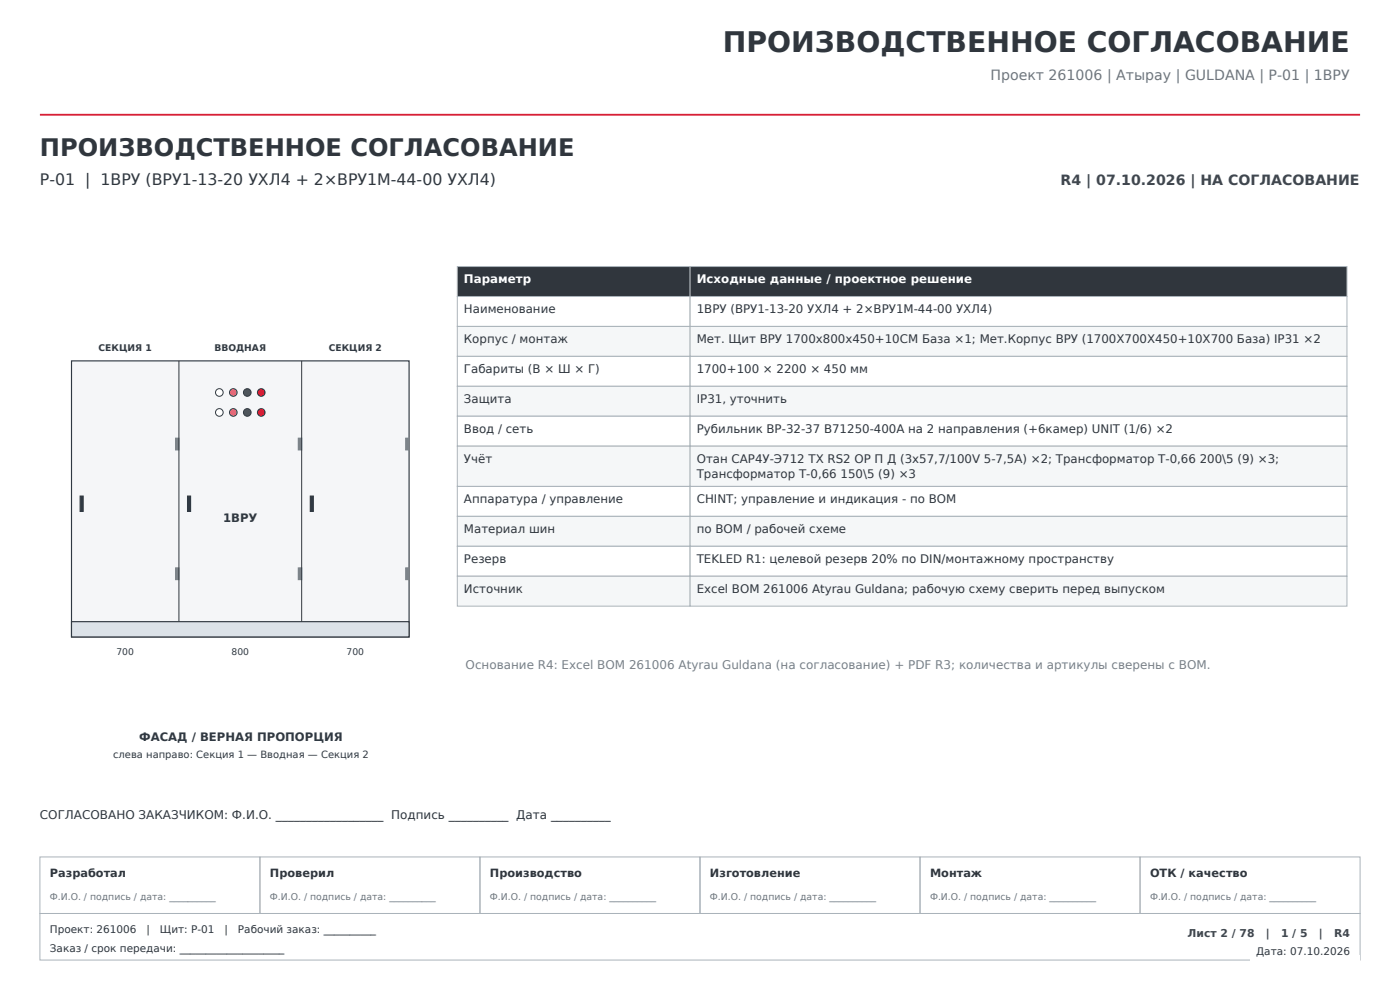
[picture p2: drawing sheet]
<svg xmlns="http://www.w3.org/2000/svg" width="297mm" height="210mm" viewBox="0 0 297 210" stroke-linecap="round" stroke-linejoin="round" font-family="sans-serif">
<defs><g id="words">
<text font-size="6" fill="#30363d" x="153.3" y="10.9">ПРОИЗВОДСТВЕННОЕ СОГЛАСОВАНИЕ</text>
<text font-size="5.1" fill="#30363d" x="8.5" y="33.2">ПРОИЗВОДСТВЕННОЕ СОГЛАСОВАНИЕ</text>
<text font-size="3.4" fill="#30363d" x="8.5" y="39.2">P-01 | 1ВРУ (ВРУ1-13-20 УХЛ4 + 2×ВРУ1М-44-00 УХЛ4)</text>
<text font-size="3" fill="#6c7680" x="210.1" y="16.9">Проект 261006 | Атырау | GULDANA | P-01 | 1ВРУ</text>
<text font-size="3" fill="#40474f" x="225" y="39.2">R4 | 07.10.2026 | НА СОГЛАСОВАНИЕ</text>
<g font-size="2.5" fill="#fff">
<text x="98.4" y="60.1">Параметр</text>
<text x="147.8" y="60.1">Исходные данные / проектное решение</text>
</g>
<g font-size="2.5" fill="#30363d">
<text x="98.4" y="66.5">Наименование</text>
<text x="147.8" y="66.5">1ВРУ (ВРУ1-13-20 УХЛ4 + 2×ВРУ1М-44-00 УХЛ4)</text>
<text x="98.4" y="72.8">Корпус / монтаж</text>
<text x="147.8" y="72.8">Мет. Щит ВРУ 1700х800х450+10CM База ×1; Мет.Корпус ВРУ (1700X700X450+10X700 База) IP31 ×2</text>
<text x="98.4" y="79.2">Габариты (В × Ш × Г)</text>
<text x="147.8" y="79.2">1700+100 × 2200 × 450 мм</text>
<text x="98.4" y="85.5">Защита</text>
<text x="147.8" y="85.5">IP31, уточнить</text>
<text x="98.4" y="91.9">Ввод / сеть</text>
<text x="147.8" y="91.9">Рубильник ВР-32-37 В71250-400А на 2 направления (+6камер) UNIT (1/6) ×2</text>
<text x="98.4" y="98.2">Учёт</text>
<text x="147.8" y="98.2">Отан САР4У-Э712 TX RS2 OP П Д (3x57,7/100V 5-7,5A) ×2; Трансформатор Т-0,66 200\5 (9) ×3;</text>
<text x="147.8" y="101.4">Трансформатор Т-0,66 150\5 (9) ×3</text>
<text x="98.4" y="106.7">Аппаратура / управление</text>
<text x="147.8" y="106.7">CHINT; управление и индикация - по BOM</text>
<text x="98.4" y="113.1">Материал шин</text>
<text x="147.8" y="113.1">по BOM / рабочей схеме</text>
<text x="98.4" y="119.4">Резерв</text>
<text x="147.8" y="119.4">TEKLED R1: целевой резерв 20% по DIN/монтажному пространству</text>
<text x="98.4" y="125.8">Источник</text>
<text x="147.8" y="125.8">Excel BOM 261006 Atyrau Guldana; рабочую схему сверить перед выпуском</text>
<text x="8.5" y="173.7">СОГЛАСОВАНО ЗАКАЗЧИКОМ: Ф.И.О. __________________ Подпись __________ Дата __________</text>
</g>
<g font-size="2.5" fill="#303943">
<text x="47.3" y="110.8">1ВРУ</text>
<text x="29.5" y="157.2">ФАСАД / ВЕРНАЯ ПРОПОРЦИЯ</text>
</g>
<text font-size="2.5" fill="#75818c" x="98.8" y="141.9">Основание R4: Excel BOM 261006 Atyrau Guldana (на согласование) + PDF R3; количества и артикулы сверены с BOM.</text>
<g font-size="2.4" fill="#30363d">
<text x="10.6" y="186">Разработал</text>
<text x="57.3" y="186">Проверил</text>
<text x="103.9" y="186">Производство</text>
<text x="150.6" y="186">Изготовление</text>
<text x="197.3" y="186">Монтаж</text>
<text x="244" y="186">ОТК / качество</text>
</g>
<g font-size="2.3" fill="#40474f">
<text x="251.9" y="198.7">Лист 2 / 78</text>
<text x="268.5" y="198.7">|</text>
<text x="271.8" y="198.7">1 / 5</text>
<text x="279.8" y="198.7">|</text>
<text x="283" y="198.7">R4</text>
</g>
<g font-size="2.2" fill="#30363d">
<text x="10.6" y="198">Проект: 261006</text>
<text x="10.6" y="201.9">Заказ / срок передачи: ____________________</text>
<text x="31.1" y="198">|</text>
<text x="33.9" y="198">Щит: P-01</text>
<text x="47.6" y="198">|</text>
<text x="50.5" y="198">Рабочий заказ: __________</text>
<text x="266.5" y="202.6">Дата: 07.10.2026</text>
</g>
<text font-size="2.1" fill="#303943" x="24" y="160.9">слева направо: Секция 1 — Вводная — Секция 2</text>
<g font-size="2" fill="#6c7680">
<text x="10.6" y="190.9">Ф.И.О. / подпись / дата: __________</text>
<text x="57.3" y="190.9">Ф.И.О. / подпись / дата: __________</text>
<text x="103.9" y="190.9">Ф.И.О. / подпись / дата: __________</text>
<text x="150.6" y="190.9">Ф.И.О. / подпись / дата: __________</text>
<text x="197.3" y="190.9">Ф.И.О. / подпись / дата: __________</text>
<text x="244" y="190.9">Ф.И.О. / подпись / дата: __________</text>
</g>
<g font-size="1.9" fill="#303943">
<text x="20.9" y="74.5">СЕКЦИЯ 1</text>
<text x="45.5" y="74.5">ВВОДНАЯ</text>
<text x="69.8" y="74.5">СЕКЦИЯ 2</text>
<text x="24.7" y="138.9">700</text>
<text x="49.1" y="138.9">800</text>
<text x="73.5" y="138.9">700</text>
</g>
</g></defs>
<path d="M8.5 24.3h280" fill="none" stroke="#d71f36" stroke-width=".39"/>
<g fill="#30363d" stroke="#aab3ba" stroke-width=".21">
<path d="M97 56.5h49.4v6.4h-49.4z" fill-rule="evenodd"/>
<path d="M146.4 56.5h139.4v6.4h-139.4z" fill-rule="evenodd"/>
</g>
<g fill="#fff" stroke="#aab3ba" stroke-width=".21">
<path d="M97 62.9h49.4v6.3h-49.4z" fill-rule="evenodd"/>
<path d="M146.4 62.9h139.4v6.3h-139.4z" fill-rule="evenodd"/>
</g>
<g fill="#f5f7f8" stroke="#aab3ba" stroke-width=".21">
<path d="M97 69.2h49.4v6.4h-49.4z" fill-rule="evenodd"/>
<path d="M146.4 69.2h139.4v6.4h-139.4z" fill-rule="evenodd"/>
</g>
<g fill="#fff" stroke="#aab3ba" stroke-width=".21">
<path d="M97 75.6h49.4v6.3h-49.4z" fill-rule="evenodd"/>
<path d="M146.4 75.6h139.4v6.3h-139.4z" fill-rule="evenodd"/>
</g>
<g fill="#f5f7f8" stroke="#aab3ba" stroke-width=".21">
<path d="M97 81.9h49.4v6.4h-49.4z" fill-rule="evenodd"/>
<path d="M146.4 81.9h139.4v6.4h-139.4z" fill-rule="evenodd"/>
</g>
<g fill="#fff" stroke="#aab3ba" stroke-width=".21">
<path d="M97 88.3h49.4v6.3h-49.4z" fill-rule="evenodd"/>
<path d="M146.4 88.3h139.4v6.3h-139.4z" fill-rule="evenodd"/>
</g>
<g fill="#f5f7f8" stroke="#aab3ba" stroke-width=".21">
<path d="M97 94.6h49.4v8.6h-49.4z" fill-rule="evenodd"/>
<path d="M146.4 94.6h139.4v8.6h-139.4z" fill-rule="evenodd"/>
</g>
<g fill="#fff" stroke="#aab3ba" stroke-width=".21">
<path d="M97 103.2h49.4v6.3h-49.4z" fill-rule="evenodd"/>
<path d="M146.4 103.2h139.4v6.3h-139.4z" fill-rule="evenodd"/>
</g>
<g fill="#f5f7f8" stroke="#aab3ba" stroke-width=".21">
<path d="M97 109.5h49.4v6.4h-49.4z" fill-rule="evenodd"/>
<path d="M146.4 109.5h139.4v6.4h-139.4z" fill-rule="evenodd"/>
</g>
<g fill="#fff" stroke="#aab3ba" stroke-width=".21">
<path d="M97 115.9h49.4v6.3h-49.4z" fill-rule="evenodd"/>
<path d="M146.4 115.9h139.4v6.3h-139.4z" fill-rule="evenodd"/>
</g>
<g fill="#f5f7f8" stroke="#aab3ba" stroke-width=".21">
<path d="M97 122.2h49.4v6.4h-49.4z" fill-rule="evenodd"/>
<path d="M146.4 122.2h139.4v6.4h-139.4z" fill-rule="evenodd"/>
</g>
<path d="M8.5 181.8h46.6v12h-46.6zM8.5 193.8h280v9.8h-280zM55.1 181.8h46.7v12h-46.7zM101.8 181.8h46.7v12h-46.7zM148.5 181.8h46.7v12h-46.7zM195.2 181.8h46.7v12h-46.7zM241.9 181.8h46.6v12h-46.6z" fill="none" stroke="#aab3ba" stroke-width=".21"/>
<path d="M265.3 202.6h23.2v4.6h-23.2z" fill-rule="evenodd" fill="#fff"/>
<g fill="#fff" stroke="#fff" stroke-width=".35">
<path d="M225 36.9h63.5v3h-63.5z"/>
<path d="M252 197h34.4v2.3h-34.4z"/>
<path d="M269.5 203.7h17.3v2.2h-17.3z"/>
<path d="M8.5 44.1h84.3v124.2h-84.3z"/>
</g>
<path d="M15.2 76.6h71.6v58.5h-71.6z" fill="#f5f6f8" stroke="#303943" stroke-width=".25"/>
<g fill="#303943" stroke="#303943" stroke-width=".25">
<path d="M17 105.2h.6v3.3h-.6z"/>
<path d="M39.8 105.2h.6v3.3h-.6z"/>
<path d="M65.8 105.2h.7v3.3h-.7z"/>
</g>
<g fill="#75818c" stroke="#75818c" stroke-width=".25">
<path d="M37.3 93h.7v2.4h-.7z"/>
<path d="M37.3 120.5h.7v2.4h-.7z"/>
<path d="M63.3 93h.7v2.4h-.7z"/>
<path d="M63.3 120.5h.7v2.4h-.7z"/>
<path d="M86.1 93h.7v2.4h-.7z"/>
<path d="M86.1 120.5h.7v2.4h-.7z"/>
</g>
<path d="M38 76.6v58.5M64 76.6v58.5" fill="none" stroke="#303943" stroke-width=".21"/>
<path d="M15.2 131.9h71.6v3.2h-71.6z" fill="#dce2e8" stroke="#303943" stroke-width=".25"/>
<g fill="#fff" stroke="#303943" stroke-width=".21">
<circle cx="46.5" cy="83.3" r=".81"/>
<circle cx="46.5" cy="87.5" r=".81"/>
</g>
<g fill="#e6bc23" stroke="#303943" stroke-width=".21">
<circle cx="49.5" cy="83.3" r=".81"/>
<circle cx="49.5" cy="87.5" r=".81"/>
</g>
<g fill="#218654" stroke="#303943" stroke-width=".21">
<circle cx="52.5" cy="83.3" r=".81"/>
<circle cx="52.5" cy="87.5" r=".81"/>
</g>
<g fill="#d62842" stroke="#303943" stroke-width=".21">
<circle cx="55.4" cy="83.3" r=".81"/>
<circle cx="55.4" cy="87.5" r=".81"/>
</g>
<use href="#words"/>
</svg>
